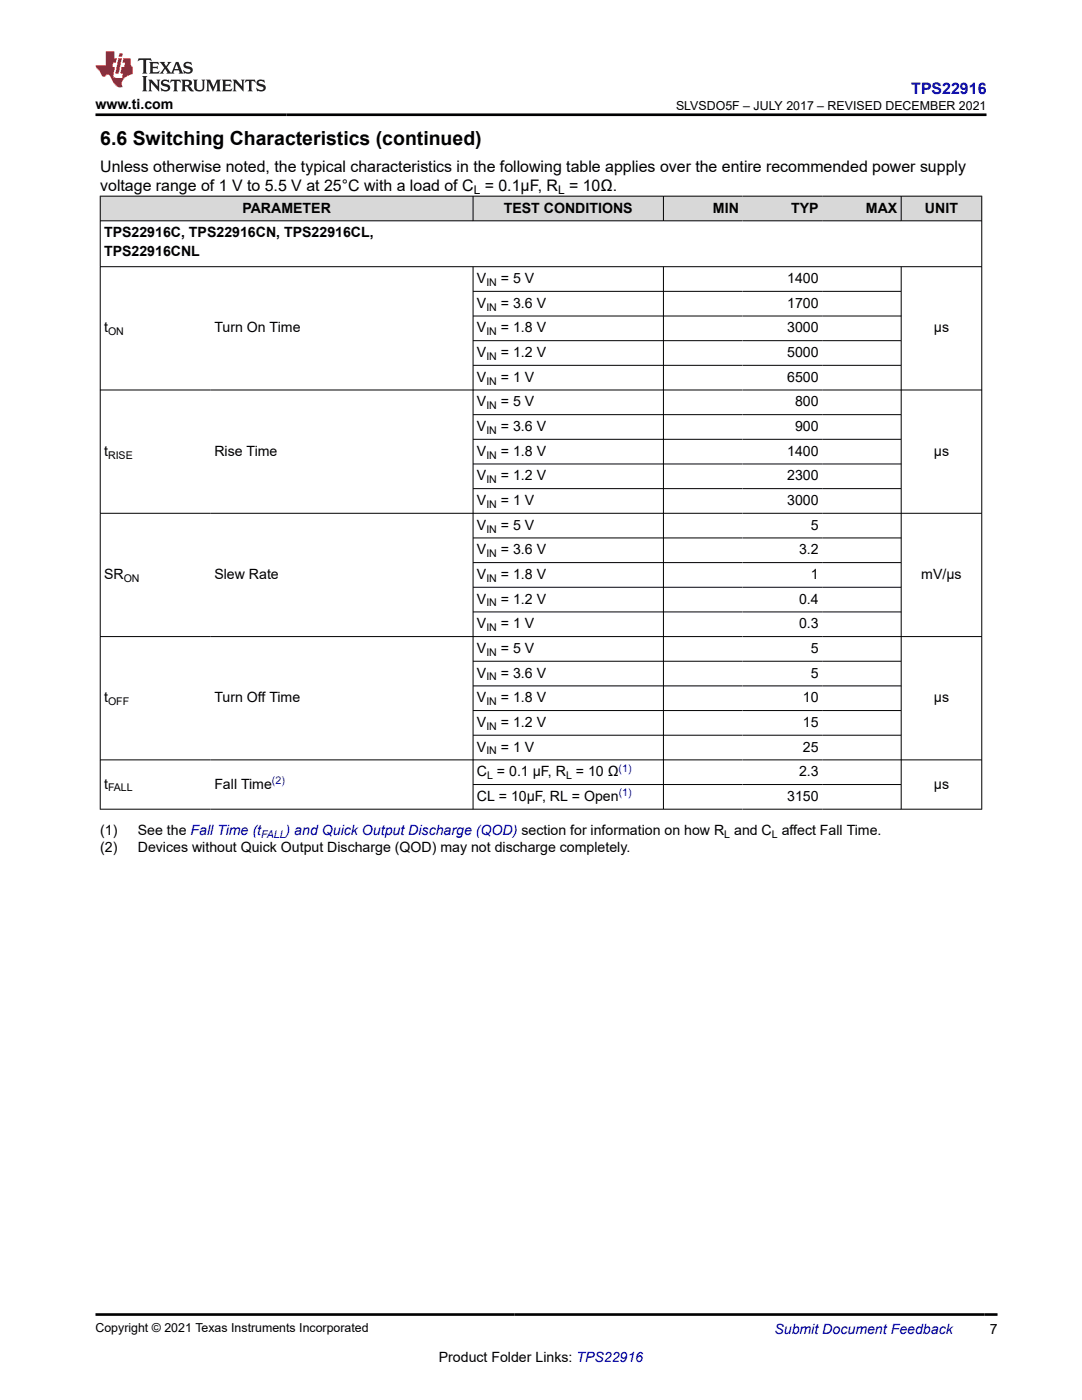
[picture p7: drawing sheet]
<svg xmlns="http://www.w3.org/2000/svg" width="216mm" height="279mm" viewBox="0 0 216 279" stroke-linecap="round" stroke-linejoin="round" font-family="sans-serif">
<defs><g id="words">
<text font-size="3.9" x="20" y="28.8">6.6 Switching Characteristics (continued)</text>
<text font-size="3.2" fill="#00f" x="181.8" y="18.7">TPS22916</text>
<g font-size="3.2">
<text x="20" y="34.3">Unless otherwise noted, the typical characteristics in the following table applies over the entire recommended power supply</text>
<text x="20" y="38.1">voltage range of 1 V to 5.5 V at 25°C with a load of C = 0.1µF, R = 10Ω.</text>
</g>
<g font-size="2.8">
<text x="19" y="21.8">www.ti.com</text>
<text x="20.8" y="47.3">TPS22916C, TPS22916CN, TPS22916CL,</text>
<text x="48.4" y="42.4">PARAMETER</text>
<text x="100.5" y="42.4">TEST CONDITIONS</text>
<text x="142.3" y="42.4">MIN</text>
<text x="157.9" y="42.4">TYP</text>
<text x="172.8" y="42.4">MAX</text>
<text x="184.6" y="42.4">UNIT</text>
<text x="20.8" y="51.2">TPS22916CNL</text>
<text x="95.2" y="56.5">V</text>
<text x="99.9" y="56.5">= 5 V</text>
<text x="157.1" y="56.5">1400</text>
<text x="95.2" y="61.4">V</text>
<text x="99.9" y="61.4">= 3.6 V</text>
<text x="157.1" y="61.4">1700</text>
<text x="20.8" y="66.3">t</text>
<text x="42.8" y="66.3">Turn On Time</text>
<text x="95.2" y="66.3">V</text>
<text x="95.2" y="71.3">V</text>
<text x="99.9" y="66.3">= 1.8 V</text>
<text x="99.9" y="71.3">= 1.2 V</text>
<text x="157.1" y="66.3">3000</text>
<text x="157.1" y="71.3">5000</text>
<text x="186.3" y="66.3">µs</text>
<text x="95.2" y="76.2">V</text>
<text x="99.9" y="76.2">= 1 V</text>
<text x="157.1" y="76.2">6500</text>
<text x="95.2" y="81.1">V</text>
<text x="99.9" y="81.1">= 5 V</text>
<text x="158.6" y="81.1">800</text>
<text x="95.2" y="86">V</text>
<text x="99.9" y="86">= 3.6 V</text>
<text x="158.6" y="86">900</text>
<text x="20.8" y="90.9">t</text>
<text x="42.8" y="90.9">Rise Time</text>
<text x="95.2" y="90.9">V</text>
<text x="95.2" y="95.9">V</text>
<text x="99.9" y="90.9">= 1.8 V</text>
<text x="99.9" y="95.9">= 1.2 V</text>
<text x="157.1" y="90.9">1400</text>
<text x="157.1" y="95.9">2300</text>
<text x="186.3" y="90.9">µs</text>
<text x="95.2" y="100.8">V</text>
<text x="99.9" y="100.8">= 1 V</text>
<text x="157.1" y="100.8">3000</text>
<text x="95.2" y="105.7">V</text>
<text x="99.9" y="105.7">= 5 V</text>
<text x="161.8" y="105.7">5</text>
<text x="95.2" y="110.6">V</text>
<text x="99.9" y="110.6">= 3.6 V</text>
<text x="159.4" y="110.6">3.2</text>
<text x="20.8" y="115.6">SR</text>
<text x="42.8" y="115.6">Slew Rate</text>
<text x="95.2" y="115.6">V</text>
<text x="99.9" y="115.6">= 1.8 V</text>
<text x="161.8" y="115.6">1</text>
<text x="183.8" y="115.6">mV/µs</text>
<text x="95.2" y="120.5">V</text>
<text x="95.2" y="125.4">V</text>
<text x="99.9" y="120.5">= 1.2 V</text>
<text x="99.9" y="125.4">= 1 V</text>
<text x="159.4" y="120.5">0.4</text>
<text x="159.4" y="125.4">0.3</text>
<text x="95.2" y="130.3">V</text>
<text x="99.9" y="130.3">= 5 V</text>
<text x="161.8" y="130.3">5</text>
<text x="95.2" y="135.2">V</text>
<text x="99.9" y="135.2">= 3.6 V</text>
<text x="161.8" y="135.2">5</text>
<text x="20.8" y="140.2">t</text>
<text x="42.8" y="140.2">Turn Off Time</text>
<text x="95.2" y="140.2">V</text>
<text x="99.9" y="140.2">= 1.8 V</text>
<text x="160.2" y="140.2">10</text>
<text x="186.3" y="140.2">µs</text>
<text x="95.2" y="145.1">V</text>
<text x="99.9" y="145.1">= 1.2 V</text>
<text x="160.2" y="145.1">15</text>
<text x="95.2" y="150">V</text>
<text x="95.2" y="154.9">C = 0.1 µF, R = 10 Ω</text>
<text x="99.9" y="150">= 1 V</text>
<text x="159.4" y="154.9">2.3</text>
<text x="160.2" y="150">25</text>
<text x="20.8" y="157.4">t</text>
<text x="42.8" y="157.4">Fall Time</text>
<text x="95.2" y="159.8">CL = 10µF, RL = Open</text>
<text x="157.1" y="159.8">3150</text>
<text x="186.3" y="157.4">µs</text>
<text x="20" y="166.6">(1)</text>
<text x="27.5" y="166.6">See the Fall Time (t</text>
<text x="20" y="170">(2)</text>
<text x="27.5" y="170">Devices without Quick Output Discharge (QOD) may not discharge completely.</text>
<text x="197.5" y="266.1">7</text>
<text x="87.6" y="271.7">Product Folder Links: TPS22916</text>
</g>
<g font-size="2.8" fill="#00f">
<text x="57" y="166.6">) and Quick Output Discharge (QOD) section for information on how R and C affect Fall Time.</text>
<text x="154.5" y="266.2">Submit Document Feedback</text>
</g>
<g font-size="2.5">
<text x="134.9" y="21.9">SLVSDO5F – JULY 2017 – REVISED DECEMBER 2021</text>
<text x="19" y="265.9">Copyright © 2021 Texas Instruments Incorporated</text>
</g>
<g font-size="2.4">
<text x="94.5" y="38.7">L</text>
<text x="111.3" y="38.7">L</text>
</g>
<g font-size="2.1">
<text x="97" y="57.1">IN</text>
<text x="97" y="62">IN</text>
<text x="21.6" y="66.9">ON</text>
<text x="97" y="66.9">IN</text>
<text x="97" y="71.8">IN</text>
<text x="97" y="76.7">IN</text>
<text x="97" y="81.7">IN</text>
<text x="97" y="86.6">IN</text>
<text x="21.6" y="91.5">RISE</text>
<text x="97" y="91.5">IN</text>
<text x="97" y="96.4">IN</text>
<text x="97" y="101.4">IN</text>
<text x="97" y="106.3">IN</text>
<text x="97" y="111.2">IN</text>
<text x="24.7" y="116.1">ON</text>
<text x="97" y="116.1">IN</text>
<text x="97" y="121">IN</text>
<text x="97" y="126">IN</text>
<text x="97" y="130.9">IN</text>
<text x="97" y="135.8">IN</text>
<text x="21.6" y="140.7">OFF</text>
<text x="97" y="140.7">IN</text>
<text x="97" y="145.6">IN</text>
<text x="97" y="150.6">IN</text>
<text x="97.2" y="155.5">L</text>
<text x="112.9" y="155.5">L</text>
<text x="21.6" y="157.9">FALL</text>
<text x="144.5" y="167.2">L</text>
<text x="154" y="167.2">L</text>
</g>
<g font-size="2.1" fill="#00f">
<text x="123.4" y="154">(1)</text>
<text x="54.3" y="156.4">(2)</text>
<text x="123.5" y="158.9">(1)</text>
<text x="52.1" y="167.2">FALL</text>
</g>
</g></defs>
<g fill="#d8d8d8">
<path d="M20 39.1h175.9v5h-175.9z" fill-rule="evenodd"/>
<path d="M20.1 39.2h74.2v4.8h-74.2z" fill-rule="evenodd"/>
<path d="M94.5 39.2h37.8v4.8h-37.8z" fill-rule="evenodd"/>
<path d="M132.4 39.2h15.7v4.8h-15.7z" fill-rule="evenodd"/>
<path d="M148.1 39.2h16v4.8h-16z" fill-rule="evenodd"/>
<path d="M164.1 39.2h15.7v4.8h-15.7z" fill-rule="evenodd"/>
<path d="M179.9 39.2h15.9v4.8h-15.9z" fill-rule="evenodd"/>
</g>
<g fill="none" stroke="#000" stroke-width=".2">
<path d="M19.9 39.1h176.1M20 39.1v122.5M94.4 39.1v5M132.4 39.1v5M179.8 39.1v5M195.9 39.1v122.5M19.9 44.1h176.1M19.9 53.2h176.1M94.4 53.2v108.4M94.4 58.1h85.5M132.4 53.2v108.4M179.8 53.2v108.4"/>
<path d="M19.9 77.8h176.1M94.4 63.1h85.5M94.4 68h85.5M94.4 72.9h85.5M94.4 82.8h85.5M94.4 87.7h85.5M94.4 92.6h85.5M94.4 97.5h85.5M19.9 102.4h176.1M94.4 107.4h85.5M94.4 112.3h85.5M94.4 117.2h85.5"/>
<path d="M19.9 127h176.1M94.4 122.1h85.5M94.4 132h85.5M94.4 136.9h85.5M19.9 151.7h176.1M94.4 141.8h85.5M94.4 146.7h85.5M94.4 156.6h85.5M19.9 161.5h176.1"/>
</g>
<path d="M27.7 11.6l-.2 .6 .5-.2h.6v.1v2.2l-.2 .4h1l-.2-.4v-2.2v-.1h.5l.5 .2-.1-.6zM29.8 12.4l.2 .3v1.6l-.2 .4h1.9l.1-.6a1.08 1.08 0 0 1-1.3 .2v-.7h.6l.4 .2v-.7l-.4 .2h-.6v-.5l.2-.2a1 1 0 0 1 1 .3l-.1-.5zM31.8 12.4l1 1.1-1 1.2h.9l-.2-.2 .4-.8 .5 .8-.2 .2h1.6l-.2-.2 .1-.5h1l.1 .5-.1 .2h.9l-.2-.4-.8-1.9h-.5l-1 2.1-.8-1.1 .9-1h-.8l.2 .2-.5 .6-.3-.6 .1-.2zM35.2 12.8l.4 1h-.8zM36.8 12.5a.65 .65 0 0 0-.2 .7 .65 .65 0 0 0 .6 .5l.7 .1 .1 .3a.79 .79 0 0 1-.7 .4 .79 .79 0 0 1-.7-.5l.1 .7 .2-.1a.93 .93 0 0 0 1.1 0 .93 .93 0 0 0 .4-.9 1.46 1.46 0 0 0-1.2-.6l-.1-.3a1.09 1.09 0 0 1 1.2 .2l-.2-.6-.1 .1-.6-.2zM28.4 15.2l.2 .4v2.2l-.2 .4h1l-.2-.4v-2.2l.2-.4zM29.6 15.9l.2 .4v1.5l-.2 .4h.8l-.3-.4v-1.3l1.7 1.8v-2l.2-.4h-.8l.2 .2 .1 1.1-1.2-1.3zM32.3 16a.65 .65 0 0 0-.2 .8 .65 .65 0 0 0 .7 .4l.6 .2 .1 .2a.79 .79 0 0 1-.7 .4 .79 .79 0 0 1-.7-.5l.1 .7 .2-.1a.93 .93 0 0 0 1.1 .1 .93 .93 0 0 0 .4-1 1.46 1.46 0 0 0-1.2-.5l-.1-.4a1.09 1.09 0 0 1 1.2 .2l-.2-.6-.1 .1-.6-.1zM34.1 15.9l-.1 .6a.63 .63 0 0 1 .7-.3l.1 1.6-.3 .4h1l-.2-.4v-1.6a.66 .66 0 0 1 .8 .3l-.1-.6zM36.2 15.9l.2 .4v1.5l-.2 .4h.9l-.2-.2v-.7h.5l.1 .2a.79 .79 0 0 0 1.2 .6l-1-.9a.61 .61 0 0 0 .6-.6 .61 .61 0 0 0-.5-.7zM36.9 16.2h.2a.47 .47 0 0 1 .5 .1 .47 .47 0 0 1 .1 .5l-.2 .1-.6 .1zM38.5 15.9l.2 .2a2.27 2.27 0 0 0 .4 2 1.04 1.04 0 0 0 1.7-.7v-1.3l.2-.2h-.8l.2 .4v1.1a.6 .6 0 0 1-.6 .6 .6 .6 0 0 1-.6-.6v-1.1l.3-.4zM41.1 15.9l.2 .4v1.5l-.2 .4h.7l-.2-.4v-1.4l.9 1.9 .8-1.9v1.4l-.2 .4h1l-.3-.4v-1.5l.3-.4h-.8l-.7 1.5-.7-1.5zM44.3 15.9l.2 .4v1.5l-.2 .4h1.9l.1-.6a1.09 1.09 0 0 1-1.3 .2v-.7h.6l.4 .2v-.6l-.4 .2h-.6v-.6l.2-.1a1.01 1.01 0 0 1 1 .3l-.1-.6zM46.4 15.9l.3 .4v1.5l-.3 .4h.8l-.2-.4v-1.3l1.6 1.8v-2l.2-.4h-.7l.2 .2v1.1l-1.2-1.3zM49 15.9l-.1 .6a.63 .63 0 0 1 .8-.3v1.6l-.3 .4h1l-.2-.4v-1.6a.66 .66 0 0 1 .8 .3l-.1-.6zM51.4 16a.65 .65 0 0 0-.2 .8 .65 .65 0 0 0 .6 .4l.6 .2 .2 .2a.79 .79 0 0 1-.8 .4 .79 .79 0 0 1-.6-.5l.1 .7 .2-.1a.93 .93 0 0 0 1 .1 .93 .93 0 0 0 .5-1 1.46 1.46 0 0 0-1.3-.5l-.1-.4a1.09 1.09 0 0 1 1.3 .2l-.2-.6-.2 .1-.5-.1z" fill="#231f20"/>
<path d="M21.1 10.3v2.7h-2.1l.1 .4 .9 1a.95 .95 0 0 0 .9 .9 .59 .59 0 0 1 .6-.4 .59 .59 0 0 1 .5 .3l.4 .8a1.59 1.59 0 0 0 2.1 1.4 1.61 1.61 0 0 1 1-2.3l1-.3-.1-1.5a1.59 1.59 0 0 1-.4-1.7h-1.4l-.2 .9h.5l-.1 .9h-.5l-.2 .9v.3l.4 .1-.2 .9h-.6a.73 .73 0 0 1-1.1-.7l.3-1.5h-.5l.2-.9h.5l.2-.9h-.5v-1.3zM23.6 11.6l-.6 3.1h.7l.6-3.1zM23.8 10.7l-.1 .6h.7l.1-.6z" fill="#ed1c24"/>
<path d="M19 22.9h177.8M19.1 262.3h179.9" fill="none" stroke="#000" stroke-width=".53"/>
<use href="#words"/>
</svg>
